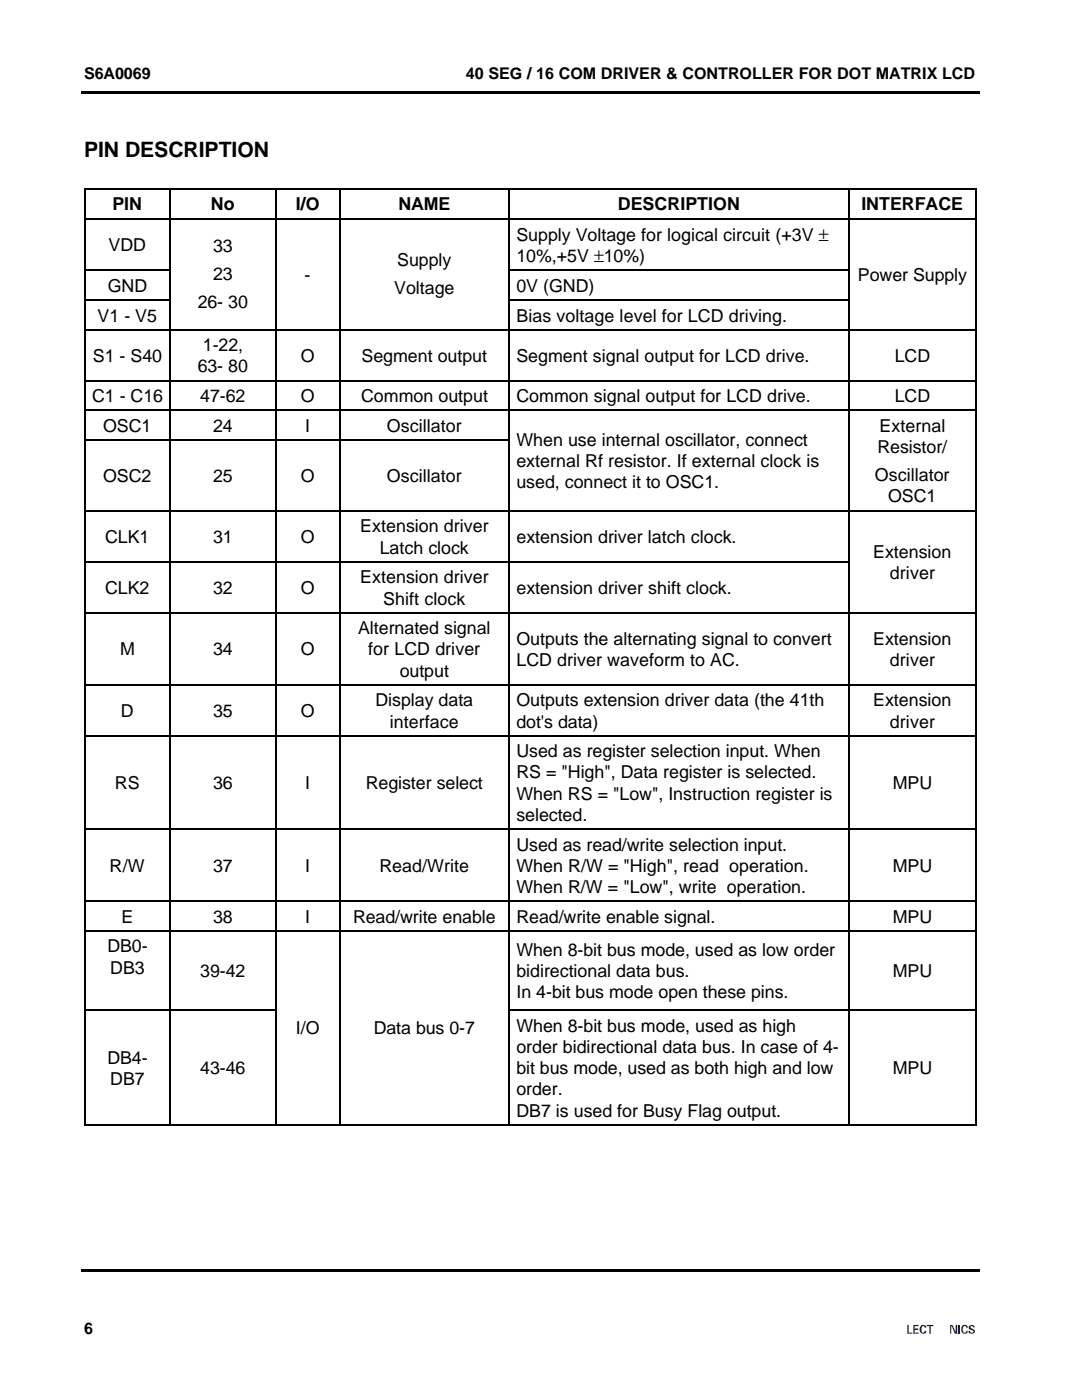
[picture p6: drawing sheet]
<svg xmlns="http://www.w3.org/2000/svg" width="216mm" height="279mm" viewBox="0 0 216 279" stroke-linecap="round" stroke-linejoin="round" font-family="sans-serif">
<defs><g id="words">
<text font-size="4.2" x="16.8" y="31.3">PIN DESCRIPTION</text>
<g font-size="3.6">
<text x="22.4" y="42">PIN</text>
<text x="42.1" y="42">No</text>
<text x="59" y="42">I/O</text>
<text x="79.5" y="42">NAME</text>
<text x="123.3" y="42">DESCRIPTION</text>
<text x="171.9" y="42">INTERFACE</text>
<text x="21.7" y="50.1">VDD</text>
<text x="42.5" y="50.4">33</text>
<text x="79.2" y="53.2">Supply</text>
<text x="103" y="48">Supply Voltage for logical circuit (+3V ±</text>
<text x="103" y="52.3">10%,+5V ±10%)</text>
<text x="21.5" y="58.3">GND</text>
<text x="42.5" y="56">23</text>
<text x="60.8" y="56">-</text>
<text x="78.7" y="58.8">Voltage</text>
<text x="103" y="58.3">0V (GND)</text>
<text x="171.2" y="56">Power Supply</text>
<text x="19.5" y="64.2">V1 - V5</text>
<text x="39.5" y="61.6">26- 30</text>
<text x="103" y="64.2">Bias voltage level for LCD driving.</text>
<text x="40.5" y="70.1">1-22,</text>
<text x="18.5" y="72.2">S1 - S40</text>
<text x="39.5" y="74.3">63- 80</text>
<text x="60" y="72.2">O</text>
<text x="72.1" y="72.2">Segment output</text>
<text x="103" y="72.2">Segment signal output for LCD drive.</text>
<text x="178.6" y="72.2">LCD</text>
<text x="18.4" y="80.3">C1 - C16</text>
<text x="40" y="80.3">47-62</text>
<text x="60" y="80.3">O</text>
<text x="72.1" y="80.3">Common output</text>
<text x="103" y="80.3">Common signal output for LCD drive.</text>
<text x="178.6" y="80.3">LCD</text>
<text x="20.6" y="86.2">OSC1</text>
<text x="42.5" y="86.2">24</text>
<text x="60.9" y="86.2">I</text>
<text x="77.2" y="86.2">Oscillator</text>
<text x="103" y="89">When use internal oscillator, connect</text>
<text x="175.5" y="86.2">External</text>
<text x="103" y="93.2">external Rf resistor. If external clock is</text>
<text x="175.1" y="90.4">Resistor/</text>
<text x="20.6" y="96.2">OSC2</text>
<text x="42.5" y="96.2">25</text>
<text x="60" y="96.2">O</text>
<text x="77.2" y="96.2">Oscillator</text>
<text x="103" y="97.5">used, connect it to OSC1.</text>
<text x="174.6" y="96">Oscillator</text>
<text x="177.2" y="100.2">OSC1</text>
<text x="71.9" y="106.3">Extension driver</text>
<text x="21" y="108.4">CLK1</text>
<text x="42.5" y="108.4">31</text>
<text x="60" y="108.4">O</text>
<text x="75.8" y="110.5">Latch clock</text>
<text x="103" y="108.4">extension driver latch clock.</text>
<text x="174.2" y="111.3">Extension</text>
<text x="21" y="118.5">CLK2</text>
<text x="42.5" y="118.5">32</text>
<text x="60" y="118.5">O</text>
<text x="71.9" y="116.4">Extension driver</text>
<text x="103" y="118.5">extension driver shift clock.</text>
<text x="177.5" y="115.6">driver</text>
<text x="76.5" y="120.7">Shift clock</text>
<text x="24" y="130.8">M</text>
<text x="42.5" y="130.8">34</text>
<text x="60" y="130.8">O</text>
<text x="71.5" y="126.6">Alternated signal</text>
<text x="73.5" y="130.8">for LCD driver</text>
<text x="103" y="128.7">Outputs the alternating signal to convert</text>
<text x="174.2" y="128.7">Extension</text>
<text x="79.8" y="135">output</text>
<text x="103" y="132.9">LCD driver waveform to AC.</text>
<text x="177.5" y="132.9">driver</text>
<text x="24.1" y="143.1">D</text>
<text x="42.5" y="143.1">35</text>
<text x="60" y="143.1">O</text>
<text x="74.9" y="141">Display data</text>
<text x="103" y="141">Outputs extension driver data (the 41th</text>
<text x="174.2" y="141">Extension</text>
<text x="77.8" y="145.2">interface</text>
<text x="103" y="145.2">dot's data)</text>
<text x="177.5" y="145.2">driver</text>
<text x="103" y="151.1">Used as register selection input. When</text>
<text x="103" y="155.4">RS = &quot;High&quot;, Data register is selected.</text>
<text x="22.9" y="157.5">RS</text>
<text x="42.5" y="157.5">36</text>
<text x="60.9" y="157.5">I</text>
<text x="73" y="157.5">Register select</text>
<text x="103" y="159.6">When RS = &quot;Low&quot;, Instruction register is</text>
<text x="178.1" y="157.5">MPU</text>
<text x="103" y="163.8">selected.</text>
<text x="21.8" y="174">R/W</text>
<text x="42.5" y="174">37</text>
<text x="60.9" y="174">I</text>
<text x="75.7" y="174">Read/Write</text>
<text x="103" y="169.8">Used as read/write selection input.</text>
<text x="103" y="174">When R/W = &quot;High&quot;, read operation.</text>
<text x="178.1" y="174">MPU</text>
<text x="103" y="178.2">When R/W = &quot;Low&quot;, write operation.</text>
<text x="24.2" y="184.1">E</text>
<text x="42.5" y="184.1">38</text>
<text x="60.9" y="184.1">I</text>
<text x="70.4" y="184.1">Read/write enable</text>
<text x="103" y="184.1">Read/write enable signal.</text>
<text x="178.1" y="184.1">MPU</text>
<text x="21.4" y="190.1">DB0-</text>
<text x="103" y="190.8">When 8-bit bus mode, used as low order</text>
<text x="22" y="194.3">DB3</text>
<text x="40" y="195">39-42</text>
<text x="103" y="195">bidirectional data bus.</text>
<text x="178.1" y="195">MPU</text>
<text x="103" y="199.2">In 4-bit bus mode open these pins.</text>
<text x="59" y="206.4">I/O</text>
<text x="74.6" y="206.4">Data bus 0-7</text>
<text x="103" y="205.9">When 8-bit bus mode, used as high</text>
<text x="21.4" y="212.3">DB4-</text>
<text x="40" y="214.4">43-46</text>
<text x="103" y="210.1">order bidirectional data bus. In case of 4-</text>
<text x="103" y="214.4">bit bus mode, used as both high and low</text>
<text x="178.1" y="214.4">MPU</text>
<text x="22" y="216.5">DB7</text>
<text x="103" y="218.6">order.</text>
<text x="103" y="222.8">DB7 is used for Busy Flag output.</text>
</g>
<g font-size="3.2">
<text x="16.8" y="15.8">S6A0069</text>
<text x="93" y="15.8">40 SEG / 16 COM DRIVER &amp; CONTROLLER FOR DOT MATRIX LCD</text>
<text x="16.8" y="266.3">6</text>
</g>
</g></defs>
<path d="M16.3 18.3h179.2v.5h-179.2z" fill="#000"/>
<g fill="#00f">
<path d="M181 264.4h.4v1.5h.6v.3h-1z" fill-rule="evenodd"/>
<path d="M182.2 264.4h1.1v.3h-.8v.4h.7v.3h-.7v.5h.8v.3h-1.1z" fill-rule="evenodd"/>
<path d="M183.8 264.5l.6-.1 .4 .3v.3h-.3l-.2-.3-.3 .1v1.1h.3l.2-.3h.3a.64 .64 0 0 1-.6 .6 .64 .64 0 0 1-.6-.5l-.1-.6z" fill-rule="evenodd"/>
<path d="M184.9 264.4h1.4v.3h-.5v1.5h-.4v-1.5h-.5z" fill-rule="evenodd"/>
<path d="M189.6 264.4h.5l.6 1.4v-1.4h.3v1.8h-.5l-.6-1.5-.1 1.5h-.2z" fill-rule="evenodd"/>
<path d="M192.1 264.4h.6l.3 .2 .1 .4h-.3l-.1-.3h-.3l-.3 .6 .3 .6h.2l.2-.3h.3l-.1 .4a.87 .87 0 0 1-1.1-.1 .87 .87 0 0 1 0-1.2z" fill-rule="evenodd"/>
<path d="M193.4 264.6l.3-.2 .6 .1 .2 .4h-.3l-.1-.2h-.4v.3l.3 .1a.6 .6 0 0 1 .5 .4 .6 .6 0 0 1-.2 .6l-.7 .1-.3-.2-.1-.4h.4l.1 .3h.4l.1-.1-.1-.3-.8-.3z" fill-rule="evenodd"/>
</g>
<path d="M191.3 264.4h.3v1.8h-.3z" fill="#00f"/>
<g fill="#000">
<path d="M16.8 37.7h.3v.2h-.3zM33.8 37.7h.2v.2h-.2zM54.9 37.7h.3v.2h-.3zM67.6 37.7h.3v.2h-.3zM101.5 37.7h.3v.2h-.3zM169.2 37.7h.3v.2h-.3zM194.6 37.7h.3v.2h-.3zM16.8 43.5h.3v.3h-.3zM16.8 53.8h.3v.3h-.3zM33.8 43.5h.2v.3h-.2zM33.8 53.8h.2v.3h-.2zM54.9 43.5h.3v.3h-.3z"/>
<path d="M54.9 53.8h.3v.3h-.3zM67.6 43.5h.3v.3h-.3zM67.6 53.8h.3v.3h-.3zM101.5 43.5h.3v.3h-.3zM101.5 53.8h.3v.3h-.3zM169.2 43.5h.3v.3h-.3zM169.2 53.8h.3v.3h-.3zM194.6 43.5h.3v.3h-.3zM194.6 53.8h.3v.3h-.3zM16.8 59.8h.3v.2h-.3zM16.8 65.7h.3v.3h-.3zM16.8 75.9h.3v.2h-.3z"/>
<path d="M33.8 59.8h.2v.2h-.2zM33.8 65.7h.2v.3h-.2zM33.8 75.9h.2v.2h-.2zM54.9 59.8h.3v.2h-.3zM54.9 65.7h.3v.3h-.3zM54.9 75.9h.3v.2h-.3zM67.6 59.8h.3v.2h-.3zM67.6 65.7h.3v.3h-.3zM67.6 75.9h.3v.2h-.3zM101.5 59.8h.3v.2h-.3zM101.5 65.7h.3v.3h-.3zM101.5 75.9h.3v.2h-.3z"/>
<path d="M169.2 59.8h.3v.2h-.3zM169.2 65.7h.3v.3h-.3zM169.2 75.9h.3v.2h-.3zM194.6 59.8h.3v.2h-.3zM194.6 65.7h.3v.3h-.3zM194.6 75.9h.3v.2h-.3zM16.8 81.8h.3v.2h-.3zM16.8 87.7h.3v.3h-.3zM33.8 81.8h.2v.2h-.2zM33.8 87.7h.2v.3h-.2zM54.9 81.8h.3v.2h-.3zM54.9 87.7h.3v.3h-.3z"/>
<path d="M67.6 81.8h.3v.2h-.3zM67.6 87.7h.3v.3h-.3zM101.5 81.8h.3v.2h-.3zM101.5 87.7h.3v.3h-.3zM169.2 81.8h.3v.2h-.3zM169.2 87.7h.3v.3h-.3zM194.6 81.8h.3v.2h-.3zM194.6 87.7h.3v.3h-.3zM16.8 101.9h.3v.2h-.3zM16.8 112h.3v.3h-.3zM33.8 101.9h.2v.2h-.2zM33.8 112h.2v.3h-.2z"/>
<path d="M54.9 101.9h.3v.2h-.3zM54.9 112h.3v.3h-.3zM67.6 101.9h.3v.2h-.3zM67.6 112h.3v.3h-.3zM101.5 101.9h.3v.2h-.3zM101.5 112h.3v.3h-.3zM169.2 101.9h.3v.2h-.3zM169.2 112h.3v.3h-.3zM194.6 101.9h.3v.2h-.3zM194.6 112h.3v.3h-.3zM16.8 122.2h.3v.2h-.3zM16.8 136.6h.3v.2h-.3z"/>
<path d="M33.8 122.2h.2v.2h-.2zM33.8 136.6h.2v.2h-.2zM54.9 122.2h.3v.2h-.3zM54.9 136.6h.3v.2h-.3zM67.6 122.2h.3v.2h-.3zM67.6 136.6h.3v.2h-.3zM101.5 122.2h.3v.2h-.3zM101.5 136.6h.3v.2h-.3zM169.2 122.2h.3v.2h-.3zM169.2 136.6h.3v.2h-.3zM194.6 122.2h.3v.2h-.3zM194.6 136.6h.3v.2h-.3z"/>
<path d="M16.8 146.7h.3v.3h-.3zM33.8 146.7h.2v.3h-.2zM54.9 146.7h.3v.3h-.3zM67.6 146.7h.3v.3h-.3zM101.5 146.7h.3v.3h-.3zM169.2 146.7h.3v.3h-.3zM194.6 146.7h.3v.3h-.3zM16.8 165.4h.3v.2h-.3zM33.8 165.4h.2v.2h-.2zM54.9 165.4h.3v.2h-.3zM67.6 165.4h.3v.2h-.3zM101.5 165.4h.3v.2h-.3z"/>
<path d="M169.2 165.4h.3v.2h-.3zM194.6 165.4h.3v.2h-.3zM16.8 179.7h.3v.3h-.3zM16.8 185.7h.3v.2h-.3zM33.8 179.7h.2v.3h-.2zM33.8 185.7h.2v.2h-.2zM54.9 179.7h.3v.3h-.3zM54.9 185.7h.3v.2h-.3zM67.6 179.7h.3v.3h-.3zM67.6 185.7h.3v.2h-.3zM101.5 179.7h.3v.3h-.3zM101.5 185.7h.3v.2h-.3z"/>
<path d="M169.2 179.7h.3v.3h-.3zM169.2 185.7h.3v.2h-.3zM194.6 179.7h.3v.3h-.3zM194.6 185.7h.3v.2h-.3zM16.8 201.5h.3v.3h-.3zM33.8 201.5h.2v.3h-.2zM54.9 201.5h.3v.3h-.3zM67.6 201.5h.3v.3h-.3zM101.5 201.5h.3v.3h-.3zM169.2 201.5h.3v.3h-.3zM194.6 201.5h.3v.3h-.3zM16.8 224.4h.3v.2h-.3z"/>
<path d="M33.8 224.4h.2v.2h-.2zM54.9 224.4h.3v.2h-.3zM67.6 224.4h.3v.2h-.3zM101.5 224.4h.3v.2h-.3zM169.2 224.4h.3v.2h-.3zM194.6 224.4h.3v.2h-.3zM16.3 253.3h179.2v.5h-179.2z"/>
</g>
<g fill="none" stroke="#000" stroke-width=".25">
<path d="M17 37.9v5.6M17.1 37.8h16.7M33.9 37.9v5.6M34 37.8h20.9M55.1 37.9v5.6M55.2 37.8h12.4M67.8 37.9v5.6M67.9 37.8h33.6M101.6 37.9v5.6M101.8 37.8h67.4M169.4 37.9v5.6M169.5 37.8h25.1"/>
<path d="M194.8 37.9v5.6M17 43.8v10M17 54.1v5.7M17.1 43.6h16.7M17.1 54h16.7M17.1 59.9h16.7M33.9 43.8v10M33.9 54.1v5.7M34 43.6h20.9M55.1 43.8v10M55.1 54.1v5.7M55.2 43.6h12.4"/>
<path d="M67.8 43.8v10M67.8 54.1v5.7M67.9 43.6h33.6M101.6 43.8v10M101.6 54.1v5.7M101.8 43.6h67.4M101.8 54h67.4M101.8 59.9h67.4M169.4 43.8v10M169.4 54.1v5.7M169.5 43.6h25.1M194.8 43.8v10"/>
<path d="M194.8 54.1v5.7M17 60v5.7M17 66v9.9M17 76.1v5.7M17.1 65.8h16.7M17.1 76h16.7M33.9 60v5.7M33.9 66v9.9M33.9 76.1v5.7M34 65.8h20.9M34 76h20.9M55.1 60v5.7"/>
<path d="M55.1 66v9.9M55.1 76.1v5.7M55.2 65.8h12.4M55.2 76h12.4M67.8 60v5.7M67.8 66v9.9M67.8 76.1v5.7M67.9 65.8h33.6M67.9 76h33.6M101.6 60v5.7M101.6 66v9.9M101.6 76.1v5.7"/>
<path d="M101.8 65.8h67.4M101.8 76h67.4M169.4 60v5.7M169.4 66v9.9M169.4 76.1v5.7M169.5 65.8h25.1M169.5 76h25.1M194.8 60v5.7M194.8 66v9.9M194.8 76.1v5.7M17 82v5.7M17 88v13.9"/>
<path d="M17.1 81.9h16.7M17.1 87.8h16.7M33.9 82v5.7M33.9 88v13.9M34 81.9h20.9M34 87.8h20.9M55.1 82v5.7M55.1 88v13.9M55.2 81.9h12.4M55.2 87.8h12.4M67.8 82v5.7M67.8 88v13.9"/>
<path d="M67.9 81.9h33.6M67.9 87.8h33.6M101.6 82v5.7M101.6 88v13.9M101.8 81.9h67.4M169.4 82v5.7M169.4 88v13.9M169.5 81.9h25.1M194.8 82v5.7M194.8 88v13.9M17 102.1v9.9M17 112.3v9.9"/>
<path d="M17.1 102h16.7M17.1 112.1h16.7M33.9 102.1v9.9M33.9 112.3v9.9M34 102h20.9M34 112.1h20.9M55.1 102.1v9.9M55.1 112.3v9.9M55.2 102h12.4M55.2 112.1h12.4M67.8 102.1v9.9M67.8 112.3v9.9"/>
<path d="M67.9 102h33.6M67.9 112.1h33.6M101.6 102.1v9.9M101.6 112.3v9.9M101.8 102h67.4M101.8 112.1h67.4M169.4 102.1v9.9M169.4 112.3v9.9M169.5 102h25.1M194.8 102.1v9.9M194.8 112.3v9.9M17 122.4v14.2"/>
<path d="M17 136.8v9.9M17.1 122.3h16.7M17.1 136.7h16.7M33.9 122.4v14.2M33.9 136.8v9.9M34 122.3h20.9M34 136.7h20.9M55.1 122.4v14.2M55.1 136.8v9.9M55.2 122.3h12.4M55.2 136.7h12.4M67.8 122.4v14.2"/>
<path d="M67.8 136.8v9.9M67.9 122.3h33.6M67.9 136.7h33.6M101.6 122.4v14.2M101.6 136.8v9.9M101.8 122.3h67.4M101.8 136.7h67.4M169.4 122.4v14.2M169.4 136.8v9.9M169.5 122.3h25.1M169.5 136.7h25.1M194.8 122.4v14.2"/>
<path d="M194.8 136.8v9.9M17 147v18.4M17.1 146.9h16.7M33.9 147v18.4M34 146.9h20.9M55.1 147v18.4M55.2 146.9h12.4M67.8 147v18.4M67.9 146.9h33.6M101.6 147v18.4M101.8 146.9h67.4M169.4 147v18.4"/>
<path d="M169.5 146.9h25.1M194.8 147v18.4M17 165.6v14.1M17.1 165.5h16.7M17.1 179.9h16.7M33.9 165.6v14.1M34 165.5h20.9M34 179.9h20.9M55.1 165.6v14.1M55.2 165.5h12.4M55.2 179.9h12.4M67.8 165.6v14.1"/>
<path d="M67.9 165.5h33.6M67.9 179.9h33.6M101.6 165.6v14.1M101.8 165.5h67.4M101.8 179.9h67.4M169.4 165.6v14.1M169.5 165.5h25.1M169.5 179.9h25.1M194.8 165.6v14.1M17 180v5.7M17 185.9v15.6M17.1 185.8h16.7"/>
<path d="M33.9 180v5.7M33.9 185.9v15.6M34 185.8h20.9M55.1 180v5.7M55.1 185.9v15.6M55.2 185.8h12.4M67.8 180v5.7M67.8 185.9v15.6M67.9 185.8h33.6M101.6 180v5.7M101.6 185.9v15.6M101.8 185.8h67.4"/>
<path d="M169.4 180v5.7M169.4 185.9v15.6M169.5 185.8h25.1M194.8 180v5.7M194.8 185.9v15.6M17 201.8v22.6M17.1 201.6h16.7M33.9 201.8v22.6M34 201.6h20.9M55.1 201.8v22.6M67.8 201.8v22.6M101.6 201.8v22.6"/>
<path d="M101.8 201.6h67.4M169.4 201.8v22.6M169.5 201.6h25.1M194.8 201.8v22.6M17.1 224.5h16.7M34 224.5h20.9M55.2 224.5h12.4M67.9 224.5h33.6M101.8 224.5h67.4M169.5 224.5h25.1"/>
</g>
<use href="#words"/>
</svg>
